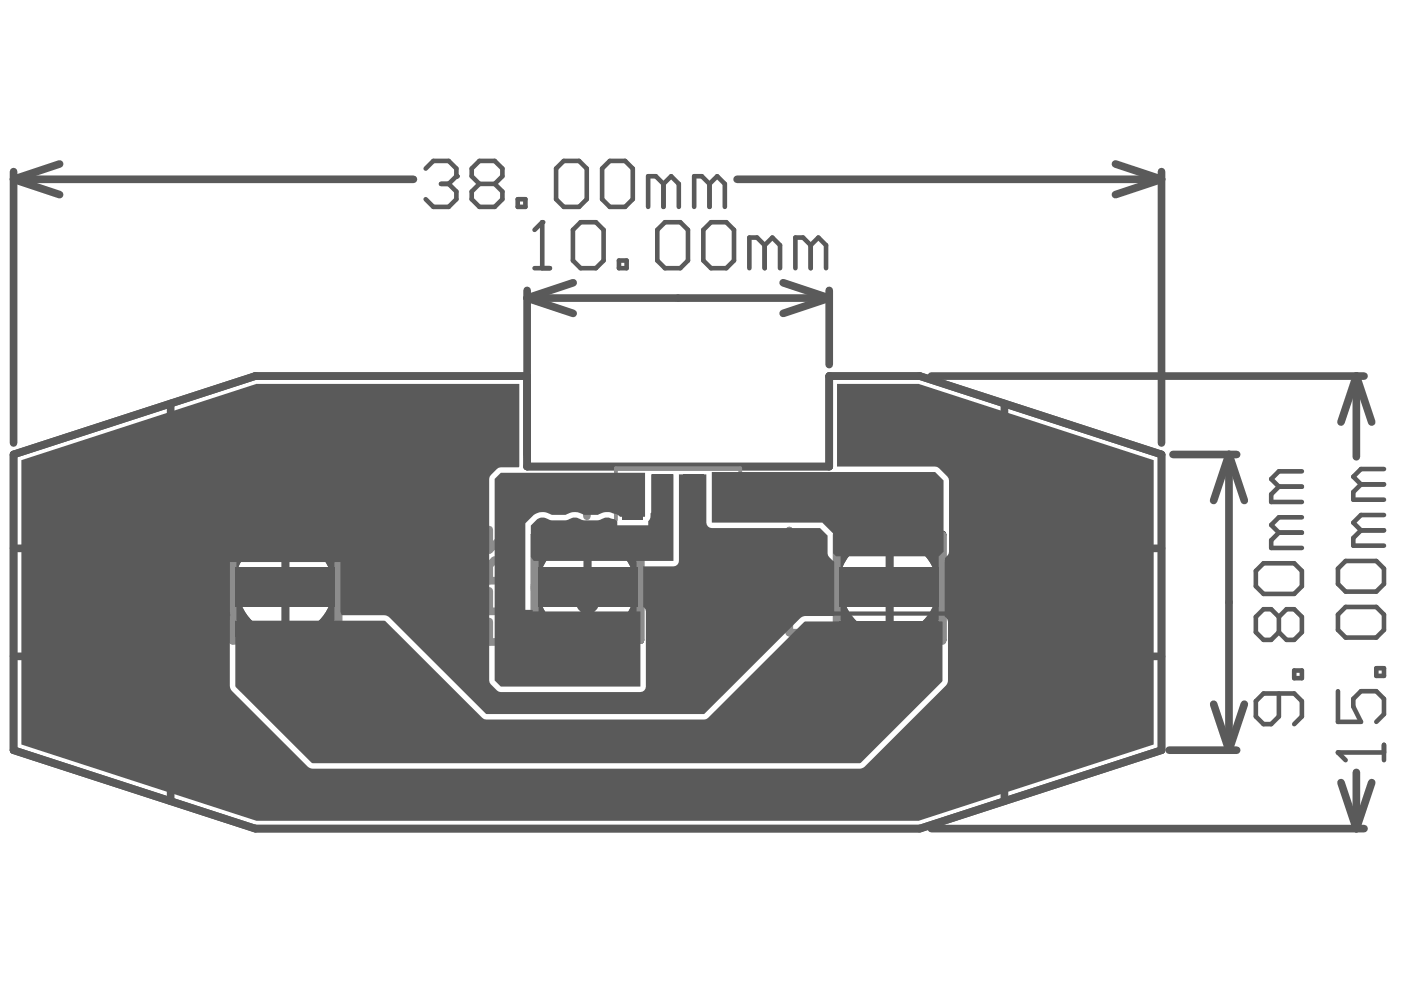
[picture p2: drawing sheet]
<svg xmlns="http://www.w3.org/2000/svg" width="297mm" height="210mm" viewBox="0 0 297 210" stroke-linecap="round" stroke-linejoin="round" font-family="sans-serif">
<g fill="none" stroke="#5a5a5a" stroke-width=".21">
<path d="M49.2 113.2h22.5v22.5h-22.5zM113.4 113.2h22.5v22.4h-22.5zM177.4 113.2h22.4v22.4h-22.4zM49.2 122.5a1.95 1.95 0 0 1 2 2 1.95 1.95 0 0 1-2 1.9M135.9 122.4a1.95 1.95 0 0 0-2 2 1.95 1.95 0 0 0 2 1.9M199.8 122.4a1.95 1.95 0 0 0-1.9 2 1.95 1.95 0 0 0 1.9 1.9"/>
<circle cx="124.7" cy="117.1" r=".49"/>
<circle cx="188.6" cy="117.1" r=".49"/>
<circle cx="60.5" cy="131.8" r=".49"/>
</g>
<g fill="none" stroke="#5a5a5a" stroke-width="1.6">
<path d="M2.9 36.4v57.5M2.9 38l9.7 3.3M2.9 38h84.8M12.6 34.8l-9.7 3.2M156.3 38h90M236.5 34.8l9.8 3.2M246.3 36.4v57.5M246.3 38l-9.8 3.3M121.5 60l-9.7 3.2M166 60l9.8 3.2M111.8 61.6v37.3h64v-19.2h19.2l51.3 16.7v62.7l-51.3 16.6h-140.9l-51.2-16.6v-62.7l51.2-16.7h57.7M111.8 63.2l9.7 3.2"/>
<path d="M111.8 63.2h64M175.8 61.6v15.7M175.8 63.2l-9.8 3.2M197.5 79.7h91.7M287.6 79.7l3.2 9.8M287.6 79.7l-3.3 9.8M287.6 79.7v17.2M36.2 85.6v30.7h-33.3M213 85.6v30.7h33.3M248.7 96.4h13.5M260.6 96.4l3.2 9.7M260.6 96.4l-3.3 9.7"/>
<path d="M260.6 96.4v62.7M49.3 113.3h22.4v22.4h-22.4zM60.5 113.7v21.7M113.4 113.3h22.4v22.4h-22.4zM124.6 113.3v22.4M177.4 113.3h22.4v22.4h-22.4zM188.6 113.7v21.7M2.9 139.2h33.3v30.7M49.3 124.5h.4M71.4 124.5h.3M177.4 124.5h.4M199.5 124.5h.3"/>
<path d="M246.3 139.2h-33.3v30.7M247.9 159.1h14.3M257.3 149.3l3.3 9.8M263.8 149.3l-3.2 9.8M197.5 175.7h91.7M284.3 165.9l3.3 9.8M287.6 163.8v11.9M290.8 165.9l-3.2 9.8"/>
</g>
<path d="M90.3 35.7l1.6-1.6h3.2l1.7 1.6v1.7" fill="none" stroke="#5a5a5a" stroke-width=".98"/>
<circle cx="96.8" cy="37.4" r=".49" fill="#5a5a5a"/>
<g fill="none" stroke="#5a5a5a" stroke-width=".98">
<path d="M93.5 39h1.6M95.1 39l1.7 1.6v1.6l-1.7 1.7h-3.2l-1.6-1.7M96.8 37.4l-1.7 1.6M101.6 39h3.3M101.6 39l-1.6 1.6v1.6l1.6 1.7h3.3l1.6-1.7v-1.6l-1.6-1.6M101.6 39l-1.6-1.6v-1.7l1.6-1.6h3.3l1.6 1.6v1.7l-1.6 1.6M117.9 35.7l1.6-1.6h3.3l1.6 1.6v6.5l-1.6 1.7h-3.3l-1.6-1.7zM127.7 35.7l1.6-1.6h3.2l1.7 1.6v6.5l-1.7 1.7h-3.2l-1.6-1.7zM140.7 39l-1.7-1.6h-1.6v6.5M140.7 39v4.9M140.7 39l1.6-1.6 1.6 1.6v4.9M150.4 39l-1.6-1.6h-1.6v6.5"/>
<path d="M150.4 39v4.9M150.4 39l1.7-1.6 1.6 1.6v4.9M109.8 42.2h1.6v1.7h-1.6zM283.7 159.5h9.7M293.4 157.9v3.3"/>
</g>
<circle cx="283.7" cy="159.5" r=".49" fill="#5a5a5a"/>
<g fill="none" stroke="#5a5a5a" stroke-width=".98">
<path d="M113.3 56.9h3.3M115 47.1v9.8M276 99.9h-4.9l-1.6 1.7 1.6 1.6M293.4 99.5h-4.9l-1.6 1.6 1.6 1.6M271.1 112.9l-1.6 1.7v1.6h6.5M271.1 103.2l-1.6 1.6v1.6h6.5M271.1 112.9h4.9M271.1 103.2h4.9M276 109.7h-4.9l-1.6 1.6 1.6 1.6M288.5 102.7l-1.6 1.6v1.6h6.5M288.5 112.4l-1.6 1.7v1.6h6.5M288.5 112.4h4.9"/>
<path d="M288.5 102.7h4.9M293.4 109.2h-4.9l-1.6 1.6 1.6 1.6M266.3 121l1.6-1.6h6.5l1.6 1.6v3.3l-1.6 1.6h-6.5l-1.6-1.6zM271.1 130.8l1.7-1.6h1.6l1.6 1.6v3.2l-1.6 1.7h-1.6l-1.7-1.7M271.1 130.8l-1.6-1.6h-1.6l-1.6 1.6v3.2l1.6 1.7h1.6l1.6-1.7M271.1 130.8v3.2M283.7 120.6l1.6-1.7h6.5l1.6 1.7v3.2l-1.6 1.6h-6.5l-1.6-1.6zM283.7 130.3l1.6-1.6h6.5l1.6 1.6v3.3l-1.6 1.6h-6.5l-1.6-1.6zM271.1 147v4.9l-1.6 1.6h-1.6l-1.6-1.6v-3.2l1.6-1.7h6.5l1.6 1.7v3.2l-1.6 1.6M274.4 142.2h1.6v1.6h-1.6zM283.7 159.5l1.6 1.7M283.7 146.6v6.4h4.8l-1.6-3.2v-1.6l1.6-1.6h3.3l1.6 1.6v3.2l-1.6 1.6"/>
<path d="M291.8 141.7h1.6v1.6h-1.6z"/>
</g>
<circle cx="115" cy="47.1" r=".49" fill="#5a5a5a"/>
<path d="M115 47.1l-1.7 1.6M121.5 48.7l1.6-1.6h3.3l1.6 1.6v6.5l-1.6 1.7h-3.3l-1.6-1.7zM131.2 55.2h1.7v1.7h-1.7zM139.4 48.7l1.6-1.6h3.2l1.7 1.6v6.5l-1.7 1.7h-3.2l-1.6-1.7zM149.1 48.7l1.6-1.6h3.3l1.6 1.6v6.5l-1.6 1.7h-3.3l-1.6-1.7zM162.1 52l-1.6-1.6h-1.6v6.5M162.1 52v4.9M162.1 52l1.7-1.6 1.6 1.6v4.9M171.9 52l-1.6-1.6h-1.7v6.5M171.9 52v4.9M171.9 52l1.6-1.6 1.6 1.6v4.9" fill="none" stroke="#5a5a5a" stroke-width=".98"/>
<g fill="none" stroke="#5a5a5a" stroke-width="1.6">
<path d="M57.2 113.3a11.7 11.7 0 0 0-7.9 7.9M60.5 113.7a10.9 10.9 0 0 1 10.9 10.8 10.9 10.9 0 0 1-10.9 10.9 10.9 10.9 0 0 1-10.8-10.9M63.8 113.3a11.7 11.7 0 0 1 7.9 7.9M124.6 113.3a11.2 11.2 0 0 0-11.2 11.2 11.2 11.2 0 0 0 11.2 11.2M124.6 113.6a10.9 10.9 0 0 1 10.9 10.9 10.9 10.9 0 0 1-10.9 10.9M185.3 113.3a11.7 11.7 0 0 0-7.9 7.9M188.6 113.7a10.9 10.9 0 0 1 10.9 10.8 10.9 10.9 0 0 1-10.9 10.9 10.9 10.9 0 0 1-10.8-10.9M191.9 113.3a11.7 11.7 0 0 1 7.9 7.9M49.3 127.8a11.7 11.7 0 0 0 7.9 7.9M71.7 127.8a11.7 11.7 0 0 1-7.9 7.9M177.4 127.8a11.7 11.7 0 0 0 7.9 7.9M199.8 127.8a11.7 11.7 0 0 1-7.9 7.9"/>
<circle cx="124.6" cy="127.7" r="1.6"/>
</g>
<path d="M130.6 110.2v-10.9h26.3v10.9" fill="none" stroke="#8c8c8c" stroke-width=".81"/>
<g fill="none" stroke="#8c8c8c" stroke-width="1.6">
<path d="M49.3 113.5h22.4v22.4h-22.4zM57.2 107.1h6.5M60.5 103.8v6.5M113.4 113.3h22.4v22.4h-22.4zM121.2 106.2h6.5M124.4 103v6.5M159.1 108.2h2.2M160.2 101.7v6.5M163.4 101.7h2.2M164.5 101.7v5.4l1.1 1.1h1.1l1.1-1.1M177.4 113.5h22.4v22.4h-22.4zM185.4 107h6.5"/>
<path d="M188.6 103.7v6.5M56.7 141.6h6.5M120.7 140.7h6.5M184.9 141.5h6.5"/>
</g>
<circle cx="160.2" cy="101.7" r=".81" fill="#8c8c8c"/>
<path d="M39.3 119.5l1.1-1.1h4.3l1.1 1.1v3.2h-6.5zM43.7 111.9h1l1.1 1.1v2.1l-1.1 1.1M160.2 101.7l1.1 1.1M39.3 131.4v4.3h6.5M39.3 124.9v4.3h6.5v-4.3M42.6 127v2.2" fill="none" stroke="#8c8c8c" stroke-width="1.6"/>
<circle cx="43.7" cy="111.9" r=".81" fill="#8c8c8c"/>
<path d="M42.6 113v1.1M42.6 113l-1.1-1.1h-1.1l-1.1 1.1v2.1l1.1 1.1M43.7 111.9l-1.1 1.1M167.4 112.5v2.2M167.4 117.9l1-1.1h4.4l1.1 1.1v3.2h-6.5zM167.4 113.6h6.5M167.4 129.8v4.3h6.5M167.4 123.3v4.3h6.5v-4.3M170.6 125.5v2.1" fill="none" stroke="#8c8c8c" stroke-width="1.6"/>
<circle cx="173.9" cy="113.6" r=".81" fill="#8c8c8c"/>
<path d="M103.7 112.3v4.3l4.4-4.3h1l1.1 1.1v2.1l-1.1 1.1M104.8 118.8h4.3l1.1 1.1v3.2h-6.5v-3.2zM173.9 113.6l-1.1 1.1M103.7 131.8v4.3h6.5M103.7 125.3v4.3h6.5v-4.3M107 127.5v2.1" fill="none" stroke="#8c8c8c" stroke-width="1.6"/>
<g fill="#5a5a5a">
<path d="M150.9 100.1h47.4l1.7 1.8v15.1l-.9 1h-21.8l-.7-.7v-4.2l-2.3-2.3h-23.4z"/>
<path d="M112.5 111.4l1.4-1.3a1.98 1.98 0 0 1 2.2-.1l.9 .3h2.9l.7-.2a2.24 2.24 0 0 1 2.4-.1l.8 .3h3l1.4-.5 .9-.1 1.2 .4 .6 .4v.9h6.5v-.9l.4-.5 .1-1.2 .2-.1v-8.1h4.7v18.3h-29.6l-.7-.8z"/>
<path d="M104.9 101.5l1.3-1.3h30.6l-.1 9.4h-5.2l-.9-.6-1.5-.4h-1.1l-1.3 .6h-2.9l-1.7-.6h-.9l-1.3 .6h-2.9l-1.3-.6h-.9l-1.6 .6-1.8 1.8v18.3h1.5v.3h22.9v16h-29.6l-1.3-1.3z"/>
<path d="M49.9 131.6h31.6l20.8 20.6 .8 .4 46.6-.1 21-20.7h29.1v12.5l-17.5 17.5h-116l-16.3-16.1z"/>
<path d="M4.5 97.6l49.9-16.2h55.7v17.5l-.1 .2h-3.8a3.7 3.7 0 0 0-2.4 2l-.1 43.2a3.7 3.7 0 0 0 2 2.3l30.1 .1a1.16 1.16 0 0 0 1.1-1.1v-16v-.4l-.5-.5v-8.6h6.4a1.16 1.16 0 0 0 1.1-1.2v-18.3h5.9v10.2a1.16 1.16 0 0 0 1.1 1.2h23l1.6 1.6v3.7a2.63 2.63 0 0 0 1.4 1.8v10.5h23.4v-10.5l.1-.8 .7-.9 .1-.4-.1-15.6-2-2.1-.8-.4h-20.8v-17.5h17.3l49.8 16.2v60.3l-49.8 16.1h-140.4l-49.9-16.1zM48.8 119.2v26.7l.4 .6 16.1 16.1 .7 .4h116.5l.8-.4 17.3-17.3 .4-.8v-12.6l-.2-.6-.5-.6v-.2l-29.6 .1-1 .4-20.4 20.4h-46.1l-20.9-20.7-.8-.3h-9.1l-.2-.7v-10.5z"/>
</g>
<path d="M67.1 138.2l-.2 .2M181.2 138.1l.1 .1" fill="none" stroke="#5a5a5a" stroke-width="4.1"/>
<g fill="#5a5a5a">
<path d="M132 100.6h4.3v9.6h-4.3z" fill-rule="evenodd"/>
<path d="M138.4 100.6h4.3v9.6h-4.3z" fill-rule="evenodd"/>
<path d="M144.8 100.6h4.3v9.6h-4.3z" fill-rule="evenodd"/>
<path d="M151.2 100.6h4.3v9.6h-4.3z" fill-rule="evenodd"/>
<path d="M49.9 120.3h21.1v8.3h-21.1z" fill-rule="evenodd"/>
<path d="M49.9 113.9h21.1v3.2h-21.1z" fill-rule="evenodd"/>
<path d="M49.9 131.8h21.1v3.2h-21.1z" fill-rule="evenodd"/>
<path d="M178 120.2h21.2v8.3h-21.2z" fill-rule="evenodd"/>
<path d="M178 131.7h21.2v3.2h-21.2z" fill-rule="evenodd"/>
<path d="M178 113.8h21.2v3.3h-21.2z" fill-rule="evenodd"/>
<path d="M114.1 113.8h21.1v3.3h-21.1z" fill-rule="evenodd"/>
<path d="M114.1 131.7h21.1v3.2h-21.1z" fill-rule="evenodd"/>
<path d="M114.1 120.2h21.1v8.3h-21.1z" fill-rule="evenodd"/>
</g>
</svg>
